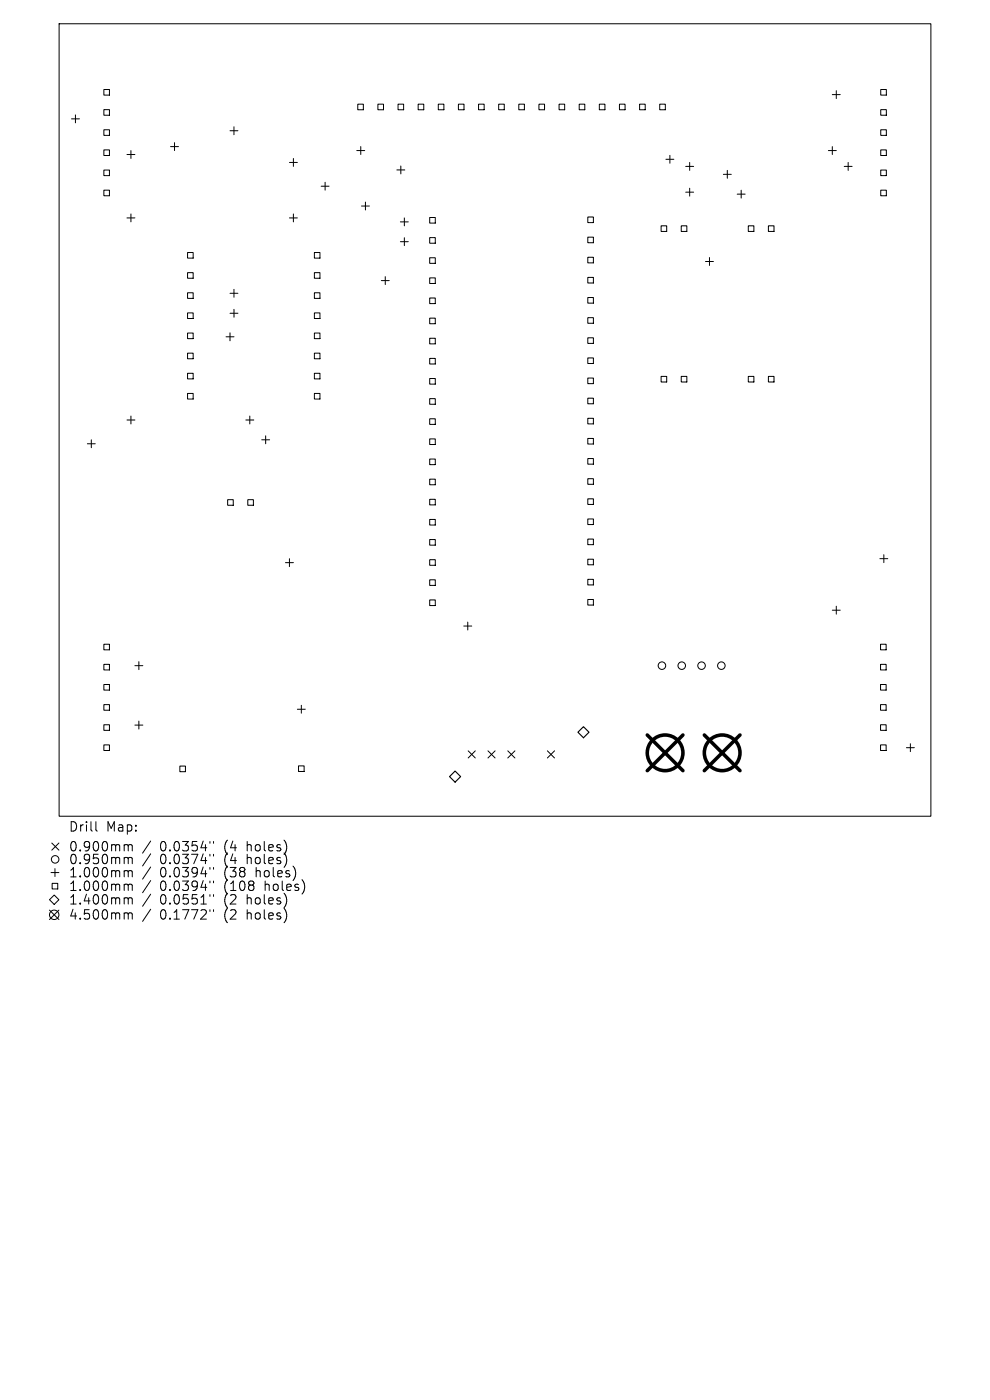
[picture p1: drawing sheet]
<svg xmlns="http://www.w3.org/2000/svg" width="210mm" height="297mm" viewBox="0 0 210 297" stroke-linecap="round" stroke-linejoin="round" font-family="sans-serif">
<defs><g id="words">
<g font-size="2.8">
<text x="14.5" y="176.7">Drill</text>
<text x="22.5" y="176.7">Map:</text>
<text x="14.5" y="180.9">0.900mm</text>
<text x="14.5" y="183.6">0.950mm</text>
<text x="33.9" y="180.9">0.0354&quot;</text>
<text x="33.9" y="183.6">0.0374&quot;</text>
<text x="47.7" y="180.9">(4</text>
<text x="47.7" y="183.6">(4</text>
<text x="52.6" y="180.9">holes)</text>
<text x="52.6" y="183.6">holes)</text>
<text x="14.5" y="186.4">1.000mm</text>
<text x="14.5" y="189.3">1.000mm</text>
<text x="33.9" y="186.4">0.0394&quot;</text>
<text x="33.9" y="189.3">0.0394&quot;</text>
<text x="47.7" y="186.4">(38</text>
<text x="47.7" y="189.3">(108</text>
<text x="54.5" y="186.4">holes)</text>
<text x="56.4" y="189.3">holes)</text>
<text x="14.5" y="192.2">1.400mm</text>
<text x="14.5" y="195.4">4.500mm</text>
<text x="33.9" y="192.2">0.0551&quot;</text>
<text x="33.9" y="195.4">0.1772&quot;</text>
<text x="47.7" y="192.2">(2</text>
<text x="47.7" y="195.4">(2</text>
<text x="52.6" y="192.2">holes)</text>
<text x="52.6" y="195.4">holes)</text>
</g>
</g></defs>
<g fill="none" stroke="#000" stroke-width=".21">
<path d="M12.5 5h185v168.2h-185zM22 19h1.2v1.2h-1.2zM177.4 19.2v1.7M186.8 19h1.2v1.2h-1.2zM15.2 25.2h1.6M16 24.4v1.7M22 23.3h1.2v1.1h-1.2zM22 27.5h1.2v1.2h-1.2zM22 31.8h1.2v1.2h-1.2zM22 36.1h1.2v1.2h-1.2zM26.9 32.8h1.7M27.8 31.9v1.7"/>
<path d="M36.2 31.1h1.7M37 30.3v1.6M48.8 27.7h1.7M49.6 26.9v1.7M61.4 34.5h1.7M62.2 33.6v1.7M68.1 39.5h1.7M69 38.7v1.6M75.7 31.9h1.7M75.9 22.1h1.2v1.2h-1.2zM76.5 31.1v1.7M80.2 22.1h1.2v1.2h-1.2z"/>
<path d="M84.2 36.1h1.7M84.4 22.1h1.2v1.2h-1.2zM85 35.2v1.7M88.7 22.1h1.2v1.2h-1.2zM93 22.1h1.2v1.2h-1.2zM97.2 22.1h1.2v1.2h-1.2zM101.5 22.1h1.2v1.2h-1.2zM105.8 22.1h1.2v1.2h-1.2zM110.1 22.1h1.1v1.2h-1.1zM114.3 22.1h1.2v1.2h-1.2zM118.6 22.1h1.2v1.2h-1.2zM122.9 22.1h1.2v1.2h-1.2z"/>
<path d="M127.1 22.1h1.2v1.2h-1.2zM131.4 22.1h1.2v1.2h-1.2zM135.7 22.1h1.2v1.2h-1.2zM139.9 22.1h1.2v1.2h-1.2zM141.3 33.8h1.6M142.1 33v1.6M145.5 35.3h1.6M146.3 34.5v1.6M146.3 39.9v1.7M153.4 37h1.7M154.3 36.1v1.7M175.7 31.9h1.7"/>
<path d="M176.6 31.1v1.7M176.6 20.1h1.6M179.1 35.3h1.7M179.9 34.5v1.6M186.8 23.3h1.2v1.1h-1.2zM186.8 27.5h1.2v1.2h-1.2zM186.8 31.8h1.2v1.2h-1.2zM186.8 36.1h1.2v1.2h-1.2zM22 40.3h1.2v1.2h-1.2zM26.9 46.2h1.7M27.8 45.4v1.7M39.8 53.6h1.2v1.2h-1.2z"/>
<path d="M39.8 57.8h1.2v1.2h-1.2zM61.4 46.2h1.7M62.2 45.4v1.7M66.7 53.6h1.2v1.2h-1.2zM66.7 57.8h1.2v1.2h-1.2zM76.7 43.7h1.7M77.5 42.9v1.6M80.9 59.5h1.7M81.7 58.7v1.7M84.9 47.1h1.7M84.9 51.3h1.7M85.8 46.2v1.7"/>
<path d="M85.8 50.4v1.7M91.1 46.1h1.2v1.2h-1.2zM91.1 50.4h1.2v1.2h-1.2zM91.1 54.7h1.2v1.2h-1.2zM91.1 59h1.2v1.1h-1.2zM124.7 46h1.2v1.2h-1.2zM124.7 50.3h1.2v1.2h-1.2zM124.7 54.6h1.2v1.2h-1.2zM124.7 58.9h1.2v1.1h-1.2zM140.2 47.9h1.2v1.2h-1.2zM144.5 47.9h1.2v1.2h-1.2zM145.5 40.8h1.6"/>
<path d="M149.7 55.5h1.6M150.5 54.6v1.7M156.4 41.2h1.7M157.2 40.3v1.7M158.7 47.9h1.2v1.2h-1.2zM163 47.9h1.2v1.2h-1.2zM186.8 40.3h1.2v1.2h-1.2zM39.8 62.1h1.2v1.2h-1.2zM39.8 66.4h1.2v1.2h-1.2zM39.8 70.7h1.2v1.1h-1.2zM39.8 74.9h1.2v1.2h-1.2zM39.8 79.2h1.2v1.2h-1.2z"/>
<path d="M47.9 71.4h1.7M48.8 70.6v1.7M48.8 62.2h1.7M48.8 66.5h1.7M49.6 61.4v1.7M49.6 65.6v1.7M66.7 62.1h1.2v1.2h-1.2zM66.7 66.4h1.2v1.2h-1.2zM66.7 70.7h1.2v1.1h-1.2zM66.7 74.9h1.2v1.2h-1.2zM66.7 79.2h1.2v1.2h-1.2zM91.1 63.2h1.2v1.2h-1.2z"/>
<path d="M91.1 67.5h1.2v1.2h-1.2zM91.1 71.8h1.2v1.2h-1.2zM91.1 76h1.2v1.2h-1.2zM124.7 63.1h1.2v1.2h-1.2zM124.7 67.4h1.2v1.2h-1.2zM124.7 71.7h1.2v1.1h-1.2zM124.7 75.9h1.2v1.2h-1.2zM140.2 79.8h1.2v1.2h-1.2zM144.5 79.8h1.2v1.2h-1.2zM158.7 79.8h1.2v1.2h-1.2zM163 79.8h1.2v1.2h-1.2zM18.5 94.1h1.7"/>
<path d="M19.4 93.3v1.7M26.9 89.1h1.7M27.8 88.3v1.6M39.8 83.5h1.2v1.2h-1.2zM52.2 89.1h1.6M53 88.3v1.6M55.5 93.3h1.7M56.4 92.5v1.6M66.7 83.5h1.2v1.2h-1.2zM91.1 80.3h1.2v1.2h-1.2zM91.1 84.6h1.2v1.2h-1.2zM91.1 88.8h1.2v1.2h-1.2z"/>
<path d="M91.1 93.1h1.2v1.2h-1.2zM91.1 97.4h1.2v1.2h-1.2zM124.7 80.2h1.2v1.2h-1.2zM124.7 84.5h1.2v1.2h-1.2zM124.7 88.7h1.2v1.2h-1.2zM124.7 93h1.2v1.2h-1.2zM124.7 97.3h1.2v1.2h-1.2zM48.3 106h1.2v1.2h-1.2zM52.6 106h1.2v1.2h-1.2zM60.6 119.4h1.6M61.4 118.5v1.7M91.1 101.7h1.2v1.1h-1.2z"/>
<path d="M91.1 105.9h1.2v1.2h-1.2zM91.1 110.2h1.2v1.2h-1.2zM91.1 114.5h1.2v1.2h-1.2zM91.1 118.7h1.2v1.2h-1.2zM124.7 101.6h1.2v1.1h-1.2zM124.7 105.8h1.2v1.2h-1.2zM124.7 110.1h1.2v1.2h-1.2zM124.7 114.4h1.2v1.2h-1.2zM124.7 118.6h1.2v1.2h-1.2zM186.6 118.5h1.7M187.5 117.7v1.7M22 136.7h1.2v1.2h-1.2z"/>
<path d="M91.1 123h1.2v1.2h-1.2zM91.1 127.3h1.2v1.2h-1.2zM98.4 132.8h1.7M99.2 132v1.7M124.7 122.9h1.2v1.2h-1.2zM124.7 127.2h1.2v1.2h-1.2zM176.6 129.4h1.6M177.4 128.6v1.7M186.8 136.7h1.2v1.2h-1.2zM22 140.9h1.2v1.2h-1.2zM22 145.2h1.2v1.2h-1.2zM22 149.5h1.2v1.2h-1.2z"/>
<path d="M22 153.8h1.2v1.1h-1.2zM22 158h1.2v1.2h-1.2zM28.6 141.2h1.7M28.6 153.8h1.7M29.5 140.4v1.7M29.5 153v1.7M63.1 150.5h1.7M63.9 149.6v1.7M99.3 159.3l1.5 1.5M100.8 159.3l-1.5 1.5M103.5 159.3l1.5 1.5M105 159.3l-1.5 1.5"/>
<path d="M107.7 159.3l1.5 1.5M109.2 159.3l-1.5 1.5M116.1 159.3l1.5 1.5M117.6 159.3l-1.5 1.5M186.8 140.9h1.2v1.2h-1.2zM186.8 145.2h1.2v1.2h-1.2zM186.8 149.5h1.2v1.2h-1.2zM186.8 153.8h1.2v1.1h-1.2zM186.8 158h1.2v1.2h-1.2zM192.3 158.6h1.7M193.1 157.8v1.7M11 178.8l1.5 1.6"/>
<path d="M12.5 178.8l-1.5 1.6M20.3 174.3v1.7l.3 .3M26.6 179.2l.5 .1 .1 .2M27.2 179.5l.3-.3 .5 .1 .1 1.2M27.2 179.5v1M32 178.4l-1.8 2.6M38.1 162.5h1.2v1.2h-1.2zM44.5 178.5v.4M45.3 178.5v.4M63.3 162.5h1.2v1.2h-1.2zM10.5 193.1l2 2M10.8 185.1h1.7"/>
<path d="M11.1 187.4h1.2v1.2h-1.2zM11.5 189.9l1 1-1 1-1-1zM11.7 184.3v1.7M12.5 193.1l-2 2M26.6 181.9h.3l.3 .3M26.6 184.7h.3l.3 .3M26.6 187.6h.3l.3 .3M26.6 190.5l.5 .1 .1 .1M26.6 193.7h.3l.3 .2M27.2 182.2v1M27.2 185v1M27.2 187.9v1"/>
<path d="M27.2 190.7v1.1M27.2 193.9v1.1M27.2 182.2l.3-.3 .5 .1 .1 1.2M27.2 185l.3-.3 .5 .1 .1 1.2M27.2 187.9l.3-.3 .5 .1 .1 1.2M27.2 190.7l.3-.2 .5 .1 .1 1.2M27.2 193.9l.3-.2 .5 .1 .1 1.2M32 181.1l-1.8 2.6M32 183.9l-1.8 2.6M32 186.8l-1.8 2.6M32 189.7l-1.8 2.6M32 192.9l-1.8 2.6"/>
<path d="M44.5 181.2v.4M44.5 184v.4M44.5 186.9v.4M44.5 189.8v.4M44.5 193v.4M45.3 181.2v.4M45.3 184v.4M45.3 186.9v.4M45.3 189.8v.4M45.3 193v.4"/>
<circle cx="140.4" cy="141.2" r=".8"/>
<circle cx="144.6" cy="141.2" r=".8"/>
<circle cx="148.8" cy="141.2" r=".8"/>
<circle cx="153" cy="141.2" r=".8"/>
<circle cx="11.5" cy="194.1" r="1"/>
<circle cx="11.7" cy="182.3" r=".8"/>
</g>
<path d="M122.6 155.3l1.2-1.1 1.1 1.1-1.1 1.2zM95.4 164.8l1.1-1.2 1.2 1.2-1.2 1.1z" fill="none" stroke="#000" stroke-width=".24"/>
<g fill="none" stroke="#000" stroke-width=".76">
<path d="M137.3 155.9l7.6 7.6M144.9 155.9l-7.6 7.6M149.4 155.9l7.6 7.6M157 155.9l-7.6 7.6"/>
<circle cx="141.1" cy="159.7" r="3.8"/>
<circle cx="153.2" cy="159.7" r="3.8"/>
</g>
<use href="#words"/>
</svg>
